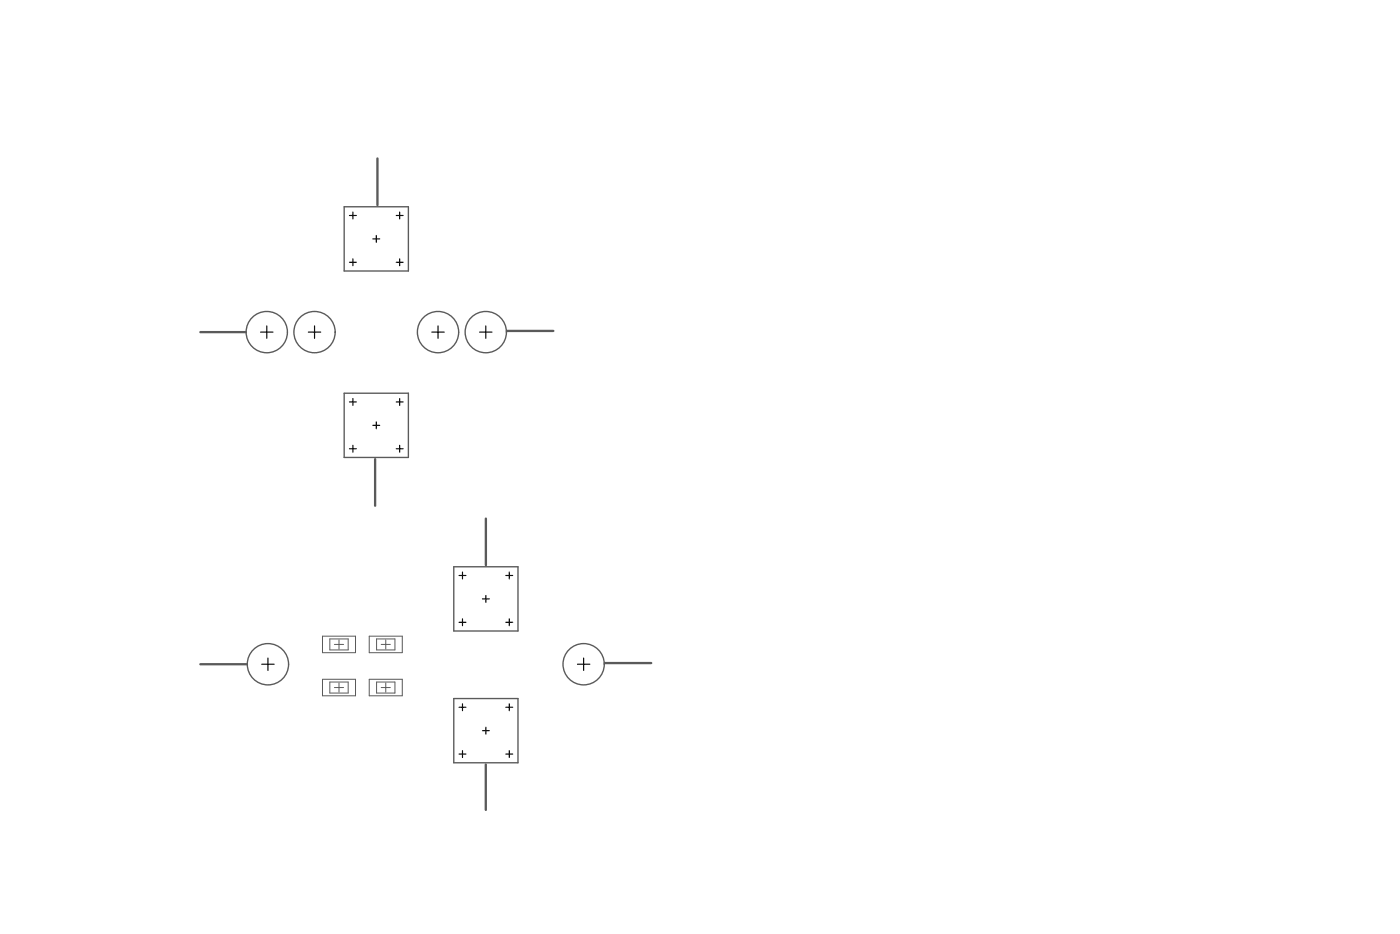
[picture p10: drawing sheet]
<svg xmlns="http://www.w3.org/2000/svg" width="508mm" height="339mm" viewBox="0 0 508 339" stroke-linecap="round" stroke-linejoin="round" font-family="sans-serif">
<g fill="none" stroke="#5a5a5a" stroke-width=".36">
<path d="M116.9 230.7h12v6h-12zM119.6 231.7h6.7v4h-6.7zM121.3 233.7h3.3M122.9 232v3.3M133.9 230.7h12v6h-12zM136.5 231.7h6.7v4h-6.7zM138.2 233.7h3.3M139.9 232v3.3M116.9 246.3h12v6h-12zM119.6 247.3h6.7v4h-6.7zM121.3 249.3h3.3M122.9 247.6v3.4"/>
<path d="M133.9 246.3h12v6h-12zM136.5 247.3h6.7v4h-6.7zM138.2 249.3h3.3M139.9 247.6v3.4"/>
</g>
<g fill="none" stroke="#5a5a5a" stroke-width=".5">
<path d="M124.8 75h23.3v23.3h-23.3zM124.8 142.6h23.3v23.3h-23.3zM164.5 205.5h23.3v23.3h-23.3zM164.5 253.3h23.3v23.3h-23.3z"/>
<circle cx="96.7" cy="120.4" r="7.5"/>
<circle cx="114.1" cy="120.4" r="7.5"/>
<circle cx="158.8" cy="120.4" r="7.5"/>
<circle cx="176.1" cy="120.4" r="7.5"/>
<circle cx="97.2" cy="240.9" r="7.5"/>
<circle cx="211.6" cy="240.9" r="7.5"/>
</g>
<path d="M136.9 57.5v16.9M72.7 120.4h16.4M183.8 120h16.9M136 166.5v16.9M176.2 188v16.9M72.7 240.9h16.9M219.2 240.4h16.9M176.2 277.2v16.5" fill="none" stroke="#5a5a5a" stroke-width=".84"/>
<g fill="none" stroke="#000" stroke-width=".42">
<path d="M126.7 78.1h2.5M128 76.9v2.5M143.7 78.1h2.5M144.9 76.9v2.5M126.7 95.1h2.5M128 93.9v2.5M135.2 86.6h2.5M136.4 85.4v2.5M143.7 95.1h2.5M144.9 93.9v2.5M96.7 118.2v4.5M114.1 118.2v4.5"/>
<path d="M158.8 118.2v4.5M176.2 118.2v4.5M94.5 120.4h4.5M111.8 120.4h4.5M156.6 120.4h4.5M173.9 120.4h4.5M126.7 145.7h2.5M128 144.5v2.5M135.2 154.2h2.5M136.4 153v2.5M143.7 145.7h2.5M144.9 144.5v2.5"/>
<path d="M126.7 162.7h2.5M128 161.5v2.5M143.7 162.7h2.5M144.9 161.5v2.5M166.5 208.7h2.4M167.7 207.4v2.5M174.9 217.2h2.5M176.2 215.9v2.5M183.4 208.7h2.5M184.7 207.4v2.5M97.2 238.6v4.5M166.5 225.6h2.4"/>
<path d="M167.7 224.4v2.5M183.4 225.6h2.5M184.7 224.4v2.5M211.6 238.6v4.5M94.9 240.9h4.5M166.5 256.5h2.4M167.7 255.2v2.5M183.4 256.5h2.5M184.7 255.2v2.5M209.4 240.9h4.5M166.5 273.4h2.4M167.7 272.2v2.5"/>
<path d="M174.9 264.9h2.5M176.2 263.7v2.5M183.4 273.4h2.5M184.7 272.2v2.5"/>
</g>
</svg>
